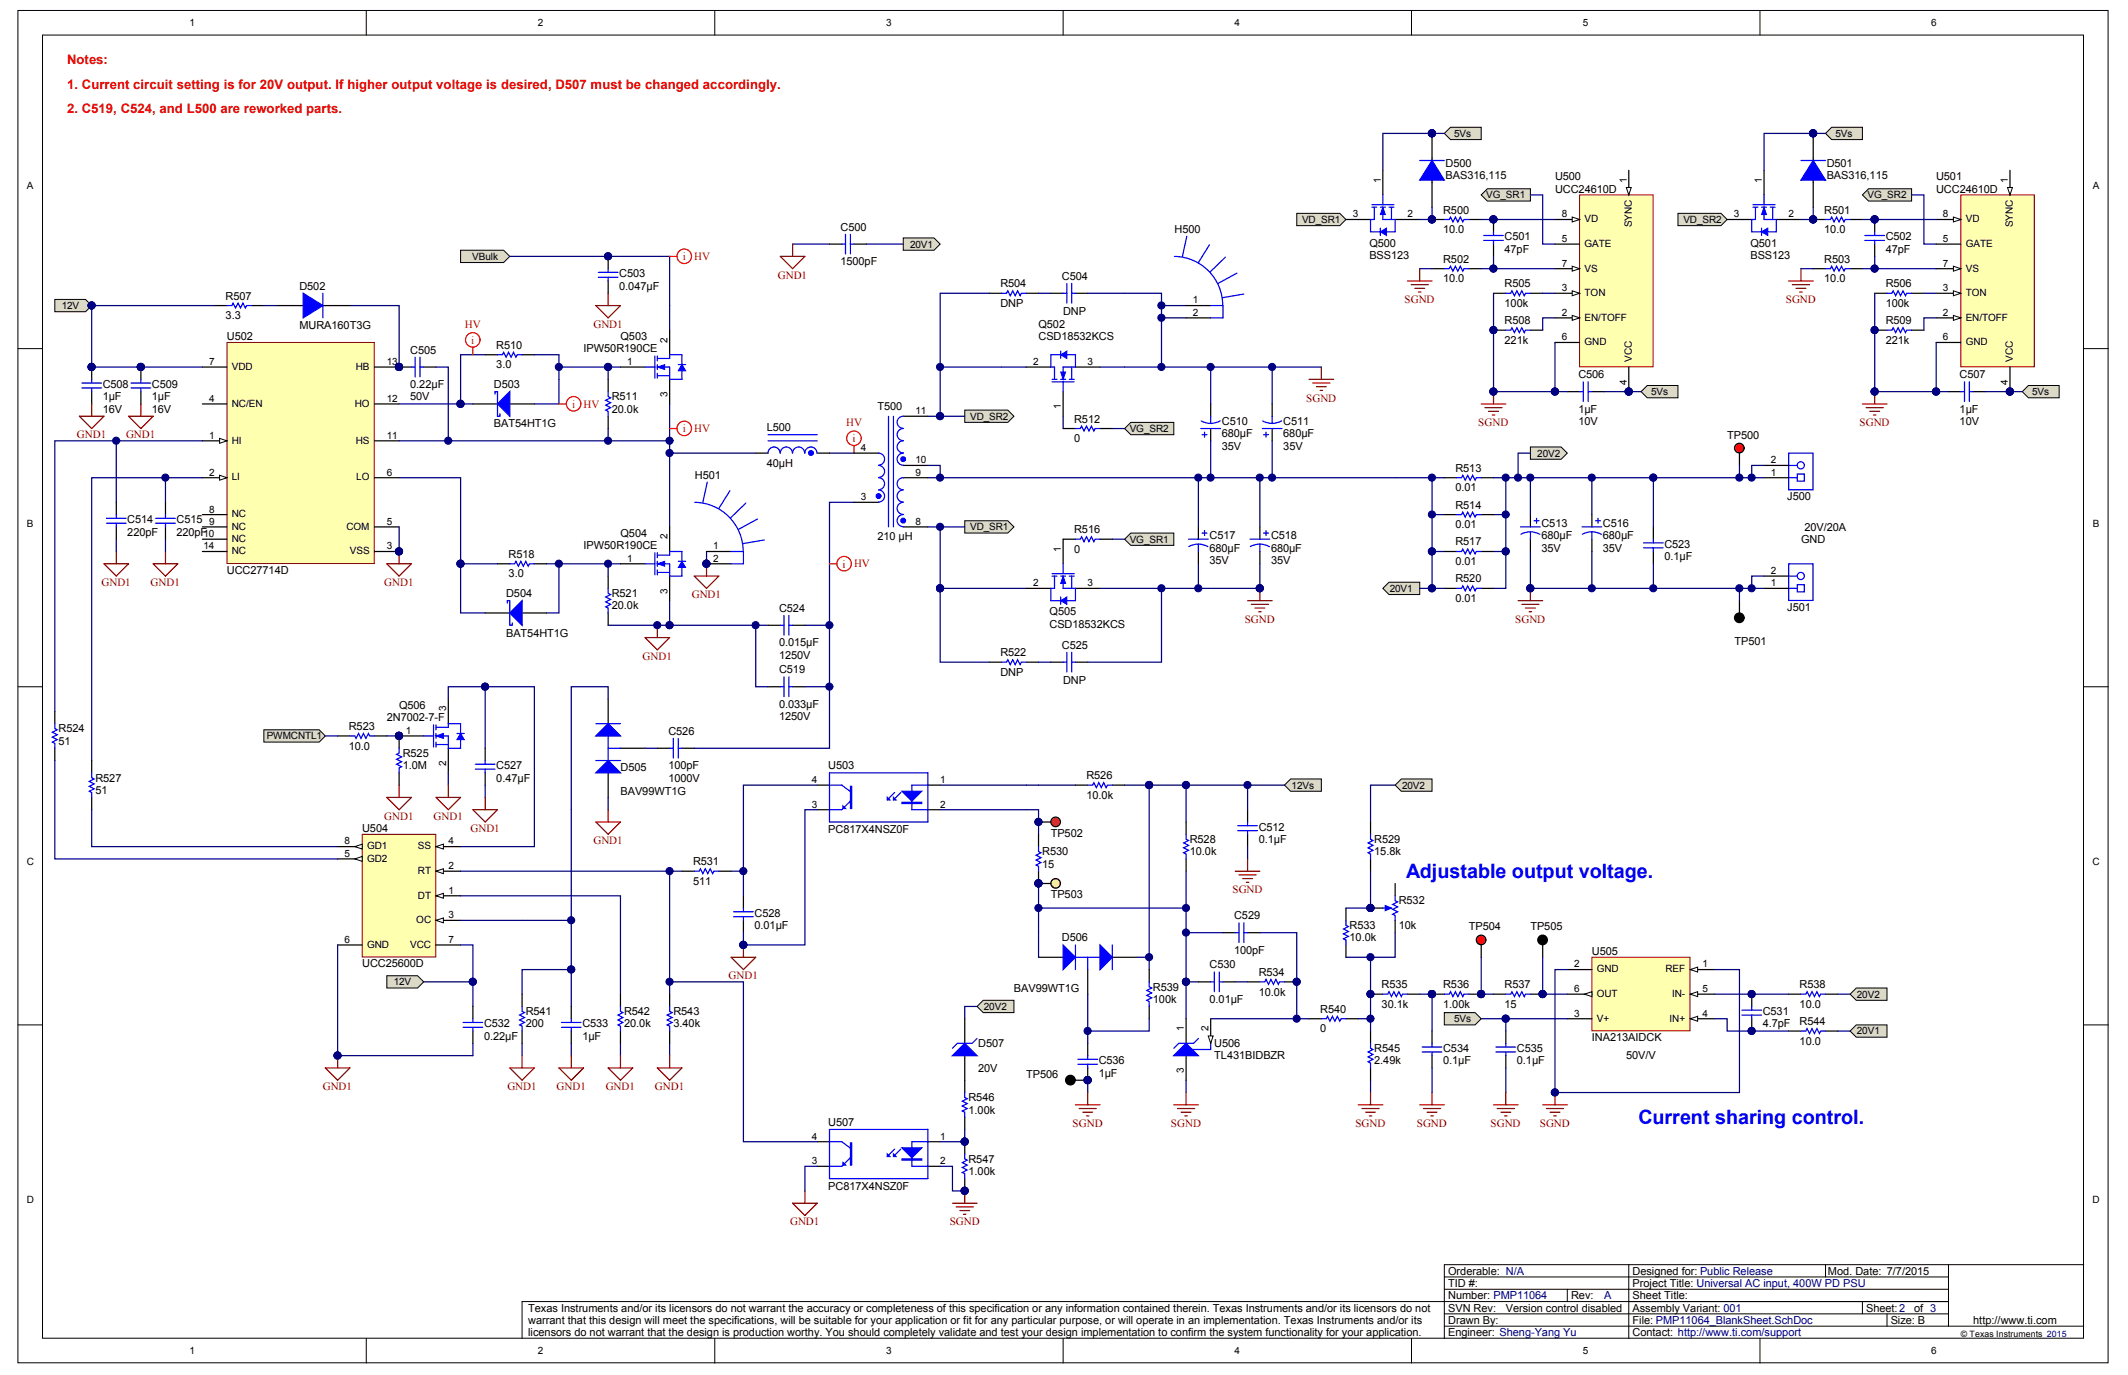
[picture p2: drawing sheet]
<svg xmlns="http://www.w3.org/2000/svg" width="432mm" height="279mm" viewBox="0 0 432 279" stroke-linecap="round" stroke-linejoin="round" font-family="sans-serif">
<defs><g id="words">
<g font-size="4" fill="#00f">
<text x="285.3" y="178.2">Adjustable output voltage.</text>
<text x="332.4" y="228.1">Current sharing control.</text>
</g>
<g font-size="2.7" fill="#f00">
<text x="13.6" y="13">Notes:</text>
<text x="13.6" y="18">1. Current circuit setting is for 20V output. If higher output voltage is desired, D507 must be changed accordingly.</text>
<text x="13.6" y="23">2. C519, C524, and L500 are reworked parts.</text>
</g>
<g font-size="2.2">
<text x="293.3" y="33.8">D500</text>
<text x="370.7" y="33.8">D501</text>
<text x="293.3" y="36.3">BAS316,115</text>
<text x="315.5" y="36.6">U500</text>
<text x="315.5" y="39.1">UCC24610D</text>
<text x="370.7" y="36.3">BAS316,115</text>
<text x="392.9" y="36.6">U501</text>
<text x="392.9" y="39.1">UCC24610D</text>
<text x="170.6" y="46.8">C500</text>
<text x="238.3" y="47.2">H500</text>
<text x="292.8" y="47.3">10.0</text>
<text x="292.8" y="43.3">R500</text>
<text x="370.2" y="47.3">10.0</text>
<text x="370.2" y="43.3">R501</text>
<text x="170.6" y="53.8">1500pF</text>
<text x="277.9" y="50.1">Q500</text>
<text x="277.9" y="52.6">BSS123</text>
<text x="292.8" y="53.3">R502</text>
<text x="305.3" y="51.3">47pF</text>
<text x="305.3" y="48.8">C501</text>
<text x="355.2" y="50.1">Q501</text>
<text x="355.2" y="52.6">BSS123</text>
<text x="370.2" y="53.3">R503</text>
<text x="382.6" y="51.3">47pF</text>
<text x="382.6" y="48.8">C502</text>
<text x="60.8" y="58.8">D502</text>
<text x="125.7" y="58.8">0.047µF</text>
<text x="125.7" y="56.3">C503</text>
<text x="203" y="58.3">R504</text>
<text x="215.5" y="56.8">C504</text>
<text x="292.8" y="57.3">10.0</text>
<text x="305.3" y="58.3">R505</text>
<text x="370.2" y="57.3">10.0</text>
<text x="382.6" y="58.3">R506</text>
<text x="45.8" y="64.8">3.3</text>
<text x="45.8" y="60.8">R507</text>
<text x="203" y="62.3">DNP</text>
<text x="215.7" y="64">DNP</text>
<text x="305.3" y="65.8">R508</text>
<text x="305.3" y="62.3">100k</text>
<text x="382.6" y="65.8">R509</text>
<text x="382.6" y="62.3">100k</text>
<text x="46" y="69">U502</text>
<text x="60.8" y="66.8">MURA160T3G</text>
<text x="83.2" y="71.8">C505</text>
<text x="100.7" y="70.8">R510</text>
<text x="118.4" y="71.5">IPW50R190CE</text>
<text x="125.9" y="69">Q503</text>
<text x="210.7" y="66.5">Q502</text>
<text x="210.7" y="69">CSD18532KCS</text>
<text x="305.3" y="69.8">221k</text>
<text x="382.6" y="69.8">221k</text>
<text x="100.7" y="74.8">3.0</text>
<text x="320.3" y="76.7">C506</text>
<text x="397.6" y="76.7">C507</text>
<text x="20.8" y="81.3">1µF</text>
<text x="20.8" y="83.8">16V</text>
<text x="20.8" y="78.8">C508</text>
<text x="30.8" y="81.3">1µF</text>
<text x="30.8" y="83.8">16V</text>
<text x="30.8" y="78.8">C509</text>
<text x="83.2" y="78.8">0.22µF</text>
<text x="83.2" y="81.3">50V</text>
<text x="100.2" y="78.8">D503</text>
<text x="124.1" y="83.8">20.0k</text>
<text x="124.1" y="81.3">R511</text>
<text x="178" y="83.3">T500</text>
<text x="320.3" y="83.8">1µF</text>
<text x="397.6" y="83.8">1µF</text>
<text x="100.2" y="86.7">BAT54HT1G</text>
<text x="155.6" y="87.5">L500</text>
<text x="218" y="89.7">0</text>
<text x="218" y="85.8">R512</text>
<text x="247.9" y="88.8">680µF</text>
<text x="247.9" y="86.3">C510</text>
<text x="260.4" y="88.8">680µF</text>
<text x="260.4" y="86.3">C511</text>
<text x="320.3" y="86.3">10V</text>
<text x="350.5" y="89">TP500</text>
<text x="397.6" y="86.3">10V</text>
<text x="155.6" y="94.7">40µH</text>
<text x="247.9" y="91.3">35V</text>
<text x="260.4" y="91.3">35V</text>
<text x="295.3" y="95.7">R513</text>
<text x="141" y="97.1">H501</text>
<text x="295.3" y="99.7">0.01</text>
<text x="362.7" y="101.5">J500</text>
<text x="25.8" y="106.2">C514</text>
<text x="35.8" y="106.2">C515</text>
<text x="295.3" y="107.2">0.01</text>
<text x="295.3" y="103.2">R514</text>
<text x="312.8" y="106.9">C513</text>
<text x="325.3" y="106.9">C516</text>
<text x="366.1" y="107.7">20V/20A</text>
<text x="25.8" y="108.7">220pF</text>
<text x="35.8" y="108.7">220pF10</text>
<text x="103.2" y="113.2">R518</text>
<text x="118.4" y="111.5">IPW50R190CE</text>
<text x="125.9" y="109">Q504</text>
<text x="178" y="109.7">210 µH</text>
<text x="218" y="112.2">0</text>
<text x="218" y="108.2">R516</text>
<text x="245.4" y="111.9">680µF</text>
<text x="245.4" y="109.4">C517</text>
<text x="257.9" y="111.9">680µF</text>
<text x="257.9" y="109.4">C518</text>
<text x="295.3" y="110.7">R517</text>
<text x="312.8" y="109.4">680µF</text>
<text x="312.8" y="111.9">35V</text>
<text x="325.3" y="109.4">680µF</text>
<text x="325.3" y="111.9">35V</text>
<text x="337.7" y="113.7">0.1µF</text>
<text x="337.7" y="111.2">C523</text>
<text x="365.5" y="110.2">GND</text>
<text x="46" y="116.5">UCC27714D</text>
<text x="103.2" y="117.2">3.0</text>
<text x="245.4" y="114.5">35V</text>
<text x="257.9" y="114.5">35V</text>
<text x="295.3" y="114.7">0.01</text>
<text x="295.3" y="118.2">R520</text>
<text x="102.7" y="121.2">D504</text>
<text x="124.1" y="123.7">20.0k</text>
<text x="124.1" y="121.2">R521</text>
<text x="158.1" y="124.2">C524</text>
<text x="213" y="124.9">Q505</text>
<text x="295.3" y="122.2">0.01</text>
<text x="362.7" y="123.9">J501</text>
<text x="102.7" y="129.2">BAT54HT1G</text>
<text x="158.1" y="131.2">0.015µF</text>
<text x="213" y="127.4">CSD18532KCS</text>
<text x="215.5" y="131.7">C525</text>
<text x="352" y="130.9">TP501</text>
<text x="158.1" y="133.7">1250V</text>
<text x="158.1" y="136.7">C519</text>
<text x="203" y="137.2">DNP</text>
<text x="203" y="133.2">R522</text>
<text x="81" y="143.9">Q506</text>
<text x="158.1" y="143.6">0.033µF</text>
<text x="215.7" y="138.9">DNP</text>
<text x="11.9" y="148.6">R524</text>
<text x="70.8" y="148.1">R523</text>
<text x="78.5" y="146.4">2N7002-7-F</text>
<text x="135.6" y="149.1">C526</text>
<text x="158.1" y="146.1">1250V</text>
<text x="11.9" y="151.1">51</text>
<text x="70.8" y="152.1">10.0</text>
<text x="81.7" y="153.6">R525</text>
<text x="19.4" y="161.1">51</text>
<text x="19.4" y="158.6">R527</text>
<text x="81.7" y="156.1">1.0M</text>
<text x="100.7" y="158.6">0.47µF</text>
<text x="100.7" y="156.1">C527</text>
<text x="125.9" y="156.4">D505</text>
<text x="125.9" y="161.4">BAV99WT1G</text>
<text x="135.6" y="156.1">100pF</text>
<text x="135.6" y="158.6">1000V</text>
<text x="168.1" y="156.1">U503</text>
<text x="220.4" y="158.1">R526</text>
<text x="220.4" y="162.1">10.0k</text>
<text x="73.5" y="168.8">U504</text>
<text x="168.1" y="169.1">PC817X4NSZ0F</text>
<text x="211.5" y="173.6">R530</text>
<text x="213.2" y="169.9">TP502</text>
<text x="241.4" y="173.6">10.0k</text>
<text x="241.4" y="171.1">R528</text>
<text x="255.4" y="171.1">0.1µF</text>
<text x="255.4" y="168.6">C512</text>
<text x="278.8" y="173.6">15.8k</text>
<text x="278.8" y="171.1">R529</text>
<text x="140.6" y="179.6">511</text>
<text x="140.6" y="175.6">R531</text>
<text x="211.5" y="176.1">15</text>
<text x="213.2" y="182.3">TP503</text>
<text x="283.8" y="183.6">R532</text>
<text x="153.1" y="188.5">0.01µF</text>
<text x="153.1" y="186.1">C528</text>
<text x="215.5" y="191">D506</text>
<text x="250.4" y="186.6">C529</text>
<text x="273.8" y="191">10.0k</text>
<text x="273.8" y="188.5">R533</text>
<text x="283.8" y="188.5">10k</text>
<text x="298.1" y="188.8">TP504</text>
<text x="310.5" y="188.8">TP505</text>
<text x="73.5" y="196.3">UCC25600D</text>
<text x="245.4" y="196.5">C530</text>
<text x="250.4" y="193.5">100pF</text>
<text x="323" y="193.8">U505</text>
<text x="205.7" y="201.3">BAV99WT1G</text>
<text x="233.9" y="203.5">100k</text>
<text x="233.9" y="201">R539</text>
<text x="245.4" y="203.5">0.01µF</text>
<text x="255.4" y="202">10.0k</text>
<text x="255.4" y="198.1">R534</text>
<text x="280.4" y="200.6">R535</text>
<text x="292.8" y="200.6">R536</text>
<text x="305.3" y="200.6">R537</text>
<text x="365.2" y="200.6">R538</text>
<text x="98.2" y="208.5">C532</text>
<text x="106.7" y="208.5">200</text>
<text x="106.7" y="206">R541</text>
<text x="118.2" y="208.5">C533</text>
<text x="126.6" y="208.5">20.0k</text>
<text x="126.6" y="206">R542</text>
<text x="136.6" y="208.5">3.40k</text>
<text x="136.6" y="206">R543</text>
<text x="267.9" y="209.5">0</text>
<text x="267.9" y="205.5">R540</text>
<text x="280.4" y="204.5">30.1k</text>
<text x="292.8" y="204.5">1.00k</text>
<text x="305.3" y="204.5">15</text>
<text x="357.7" y="208.5">4.7pF</text>
<text x="357.7" y="206">C531</text>
<text x="365.2" y="204.5">10.0</text>
<text x="365.2" y="208">R544</text>
<text x="98.2" y="211">0.22µF</text>
<text x="118.2" y="211">1µF</text>
<text x="198.5" y="212.5">D507</text>
<text x="222.9" y="216">C536</text>
<text x="246.4" y="212.5">U506</text>
<text x="246.4" y="215">TL431BIDBZR</text>
<text x="278.8" y="216">2.49k</text>
<text x="278.8" y="213.5">R545</text>
<text x="292.8" y="216">0.1µF</text>
<text x="292.8" y="213.5">C534</text>
<text x="307.8" y="216">0.1µF</text>
<text x="307.8" y="213.5">C535</text>
<text x="323" y="211.3">INA213AIDCK</text>
<text x="329.9" y="215">50V/V</text>
<text x="365.2" y="212">10.0</text>
<text x="198.5" y="217.5">20V</text>
<text x="208.2" y="218.7">TP506</text>
<text x="222.9" y="218.5">1µF</text>
<text x="196.5" y="226">1.00k</text>
<text x="196.5" y="223.5">R546</text>
<text x="168.1" y="228.5">U507</text>
<text x="196.5" y="238.5">1.00k</text>
<text x="196.5" y="236">R547</text>
<text x="168.1" y="241.4">PC817X4NSZ0F</text>
<text x="293.8" y="263.7">Number: PMP11064</text>
<text x="293.8" y="261.2">TID #:</text>
<text x="293.8" y="258.7">Orderable: N/A</text>
<text x="318.8" y="263.7">Rev:</text>
<text x="331.3" y="263.7">Sheet Title:</text>
<text x="331.3" y="261.2">Project Title: Universal AC input, 400W PD PSU</text>
<text x="331.3" y="258.7">Designed for: Public Release</text>
<text x="370.9" y="258.7">Mod. Date: 7/7/2015</text>
<text x="107.2" y="266.2">Texas Instruments and/or its licensors do not warrant the accuracy or completeness of this specification or any information contained therein. Texas Instruments and/or its licensors do not</text>
<text x="107.2" y="268.7">warrant that this design will meet the specifications, will be suitable for your application or fit for any particular purpose, or will operate in an implementation. Texas Instruments and/or its</text>
<text x="293.8" y="268.7">Drawn By:</text>
<text x="293.8" y="266.2">SVN Rev:</text>
<text x="305.6" y="266.2">Version control disabled</text>
<text x="331.3" y="268.7">File: PMP11064_BlankSheet.SchDoc</text>
<text x="331.3" y="266.2">Assembly Variant: 001</text>
<text x="378.7" y="266.2">Sheet:2</text>
<text x="383.6" y="268.7">Size: B</text>
<text x="388.4" y="266.2">of 3</text>
<text x="400.4" y="268.7">http://www.ti.com</text>
<text x="107.2" y="271.2">licensors do not warrant that the design is production worthy. You should completely validate and test your design implementation to confirm the system functionality for your application.</text>
<text x="293.8" y="271.2">Engineer: Sheng-Yang Yu</text>
<text x="331.3" y="271.2">Contact: http://www.ti.com/support</text>
</g>
<g font-size="2.2" fill="#f00">
<text x="138.5" y="52.8">i</text>
<text x="140.9" y="52.8">HV</text>
<text x="94.3" y="66.5">HV</text>
<text x="95.6" y="69.8">i</text>
<text x="116.1" y="82.8">i</text>
<text x="118.4" y="82.7">HV</text>
<text x="138.5" y="87.7">i</text>
<text x="140.9" y="87.7">HV</text>
<text x="171.7" y="86.5">HV</text>
<text x="173" y="89.7">i</text>
<text x="171" y="115.2">i</text>
<text x="173.3" y="115.1">HV</text>
</g>
<g font-size="2.2" fill="#800000">
<text x="157.8" y="56.5">GND1</text>
<text x="285" y="61.5">SGND</text>
<text x="362.4" y="61.5">SGND</text>
<text x="120.4" y="66.5">GND1</text>
<text x="265" y="81.5">SGND</text>
<text x="15.6" y="89">GND1</text>
<text x="25.6" y="89">GND1</text>
<text x="300" y="86.5">SGND</text>
<text x="377.3" y="86.5">SGND</text>
<text x="20.6" y="118.9">GND1</text>
<text x="30.6" y="118.9">GND1</text>
<text x="78" y="118.9">GND1</text>
<text x="140.4" y="121.4">GND1</text>
<text x="252.6" y="126.4">SGND</text>
<text x="307.5" y="126.4">SGND</text>
<text x="130.4" y="133.9">GND1</text>
<text x="78" y="166.3">GND1</text>
<text x="88" y="166.3">GND1</text>
<text x="95.5" y="168.8">GND1</text>
<text x="120.4" y="171.3">GND1</text>
<text x="250.1" y="181.3">SGND</text>
<text x="147.9" y="198.8">GND1</text>
<text x="65.5" y="221.2">GND1</text>
<text x="103" y="221.2">GND1</text>
<text x="112.9" y="221.2">GND1</text>
<text x="122.9" y="221.2">GND1</text>
<text x="132.9" y="221.2">GND1</text>
<text x="217.7" y="228.7">SGND</text>
<text x="237.6" y="228.7">SGND</text>
<text x="275" y="228.7">SGND</text>
<text x="287.5" y="228.7">SGND</text>
<text x="302.5" y="228.7">SGND</text>
<text x="312.4" y="228.7">SGND</text>
<text x="160.3" y="248.7">GND1</text>
<text x="192.7" y="248.7">SGND</text>
</g>
<text font-size="2.2" fill="#000080" x="325.5" y="263.7">A</text>
<g font-size="2">
<text x="38.4" y="5.3">1</text>
<text x="109.1" y="5.3">2</text>
<text x="179.8" y="5.3">3</text>
<text x="250.5" y="5.3">4</text>
<text x="321.2" y="5.3">5</text>
<text x="391.9" y="5.3">6</text>
<text x="295.1" y="27.8">5Vs</text>
<text x="372.4" y="27.8">5Vs</text>
<text x="5.5" y="38.3">A</text>
<text x="280.2" y="37" transform="rotate(-90 280.2 37)">1</text>
<text x="301.6" y="40.3">VG_SR1</text>
<text x="330.1" y="37" transform="rotate(-90 330.1 37)">1</text>
<text x="357.5" y="37" transform="rotate(-90 357.5 37)">1</text>
<text x="379" y="40.3">VG_SR2</text>
<text x="407.4" y="37" transform="rotate(-90 407.4 37)">1</text>
<text x="424.7" y="38.3">A</text>
<text x="264.2" y="45.2">VD_SR1</text>
<text x="274.5" y="44.1">3</text>
<text x="285.6" y="44.1">2</text>
<text x="316.9" y="44.1">8</text>
<text x="321.5" y="45.1">VD</text>
<text x="331.1" y="46.1" transform="rotate(-90 331.1 46.1)">SYNC</text>
<text x="341.6" y="45.2">VD_SR2</text>
<text x="351.8" y="44.1">3</text>
<text x="362.9" y="44.1">2</text>
<text x="394.3" y="44.1">8</text>
<text x="398.9" y="45.1">VD</text>
<text x="408.4" y="46.1" transform="rotate(-90 408.4 46.1)">SYNC</text>
<text x="95.8" y="52.7">VBulk</text>
<text x="184.7" y="50.2">20V1</text>
<text x="316.9" y="49.1">5</text>
<text x="321.5" y="50.1">GATE</text>
<text x="394.3" y="49.1">5</text>
<text x="398.9" y="50.1">GATE</text>
<text x="316.9" y="54.1">7</text>
<text x="316.9" y="59.1">3</text>
<text x="321.5" y="55.1">VS</text>
<text x="394.3" y="54.1">7</text>
<text x="394.3" y="59.1">3</text>
<text x="398.9" y="55.1">VS</text>
<text x="12.5" y="62.7">12V</text>
<text x="242" y="61.6">1</text>
<text x="242" y="64.1">2</text>
<text x="316.9" y="64.1">2</text>
<text x="321.5" y="60.1">TON</text>
<text x="321.5" y="65.1">EN/TOFF</text>
<text x="394.3" y="64.1">2</text>
<text x="398.9" y="60.1">TON</text>
<text x="398.9" y="65.1">EN/TOFF</text>
<text x="135.5" y="69.5" transform="rotate(-90 135.5 69.5)">2</text>
<text x="316.9" y="69.1">6</text>
<text x="321.5" y="70.1">GND</text>
<text x="394.3" y="69.1">6</text>
<text x="398.9" y="70.1">GND</text>
<text x="42.4" y="74.1">7</text>
<text x="47.1" y="75.1">VDD</text>
<text x="72.2" y="75.1">HB</text>
<text x="78.5" y="74.1">13</text>
<text x="127.3" y="74.1">1</text>
<text x="209.6" y="74.1">2</text>
<text x="220.7" y="74.1">3</text>
<text x="331.1" y="73.5" transform="rotate(-90 331.1 73.5)">VCC</text>
<text x="408.4" y="73.5" transform="rotate(-90 408.4 73.5)">VCC</text>
<text x="42.4" y="81.6">4</text>
<text x="47.1" y="82.5">NC/EN</text>
<text x="72" y="82.5">HO</text>
<text x="78.5" y="81.6">12</text>
<text x="135.5" y="80.6" transform="rotate(-90 135.5 80.6)">3</text>
<text x="215.3" y="83.1" transform="rotate(-90 215.3 83.1)">1</text>
<text x="330.1" y="78.1" transform="rotate(-90 330.1 78.1)">4</text>
<text x="335" y="80.2">5Vs</text>
<text x="407.4" y="78.1" transform="rotate(-90 407.4 78.1)">4</text>
<text x="412.4" y="80.2">5Vs</text>
<text x="42.4" y="89.1">1</text>
<text x="78.5" y="89.1">11</text>
<text x="185.8" y="84.1">11</text>
<text x="196.9" y="85.2">VD_SR2</text>
<text x="229.2" y="87.7">VG_SR2</text>
<text x="47.1" y="90">HI</text>
<text x="72.2" y="90">HS</text>
<text x="174.7" y="91.5">4</text>
<text x="185.8" y="94">10</text>
<text x="311.9" y="92.6">20V2</text>
<text x="359.3" y="94">2</text>
<text x="42.4" y="96.5">2</text>
<text x="47.1" y="97.5">LI</text>
<text x="72.3" y="97.5">LO</text>
<text x="78.5" y="96.5">6</text>
<text x="174.7" y="101.5">3</text>
<text x="185.8" y="96.5">9</text>
<text x="359.3" y="96.5">1</text>
<text x="5.5" y="106.9">B</text>
<text x="42.4" y="104">8</text>
<text x="42.4" y="106.5">9</text>
<text x="47.1" y="105">NC</text>
<text x="47.1" y="107.5">NC</text>
<text x="70.3" y="107.5">COM</text>
<text x="78.5" y="106.5">5</text>
<text x="185.8" y="106.5">8</text>
<text x="196.9" y="107.6">VD_SR1</text>
<text x="424.7" y="106.9">B</text>
<text x="41.3" y="111.5">14</text>
<text x="47.1" y="110">NC</text>
<text x="47.1" y="112.5">NC</text>
<text x="71" y="112.5">VSS</text>
<text x="78.5" y="111.5">3</text>
<text x="135.5" y="109.4" transform="rotate(-90 135.5 109.4)">2</text>
<text x="144.7" y="111.5">1</text>
<text x="215.3" y="111.9" transform="rotate(-90 215.3 111.9)">1</text>
<text x="229.2" y="110.1">VG_SR1</text>
<text x="127.3" y="114">1</text>
<text x="144.7" y="114">2</text>
<text x="209.6" y="119">2</text>
<text x="220.7" y="119">3</text>
<text x="359.3" y="119">1</text>
<text x="359.3" y="116.5">2</text>
<text x="135.5" y="120.5" transform="rotate(-90 135.5 120.5)">3</text>
<text x="282" y="120.1">20V1</text>
<text x="82.4" y="148.9">1</text>
<text x="90.5" y="144.4" transform="rotate(-90 90.5 144.4)">3</text>
<text x="54.1" y="150.1">PWMCNTL1</text>
<text x="90.5" y="155.5" transform="rotate(-90 90.5 155.5)">2</text>
<text x="164.7" y="158.9">4</text>
<text x="190.8" y="158.9">1</text>
<text x="262.1" y="160">12Vs</text>
<text x="284.5" y="160">20V2</text>
<text x="164.7" y="163.9">3</text>
<text x="190.8" y="163.9">2</text>
<text x="69.9" y="173.9">5</text>
<text x="69.9" y="171.4">8</text>
<text x="74.5" y="172.4">GD1</text>
<text x="84.8" y="172.4">SS</text>
<text x="91" y="171.4">4</text>
<text x="5.4" y="175.5">C</text>
<text x="74.5" y="174.9">GD2</text>
<text x="84.8" y="177.4">RT</text>
<text x="91" y="176.4">2</text>
<text x="424.6" y="175.5">C</text>
<text x="84.8" y="182.4">DT</text>
<text x="91" y="181.4">1</text>
<text x="69.9" y="191.3">6</text>
<text x="84.5" y="187.4">OC</text>
<text x="91" y="186.3">3</text>
<text x="91" y="191.3">7</text>
<text x="74.5" y="192.4">GND</text>
<text x="83.2" y="192.4">VCC</text>
<text x="319.4" y="196.3">2</text>
<text x="324" y="197.3">GND</text>
<text x="337.9" y="197.3">REF</text>
<text x="345.5" y="196.3">1</text>
<text x="79.9" y="200">12V</text>
<text x="319.4" y="201.3">6</text>
<text x="324" y="202.3">OUT</text>
<text x="339.3" y="202.3">IN-</text>
<text x="345.5" y="201.3">5</text>
<text x="376.8" y="202.5">20V2</text>
<text x="199.6" y="205">20V2</text>
<text x="240.2" y="209.3" transform="rotate(-90 240.2 209.3)">1</text>
<text x="245.2" y="209.3" transform="rotate(-90 245.2 209.3)">2</text>
<text x="295.1" y="207.4">5Vs</text>
<text x="319.4" y="206.3">3</text>
<text x="324" y="207.3">V+</text>
<text x="338.8" y="207.3">IN+</text>
<text x="345.5" y="206.3">4</text>
<text x="376.8" y="209.9">20V1</text>
<text x="240.2" y="217.8" transform="rotate(-90 240.2 217.8)">3</text>
<text x="164.7" y="231.3">4</text>
<text x="190.8" y="231.3">1</text>
<text x="164.7" y="236.3">3</text>
<text x="190.8" y="236.3">2</text>
<text x="5.4" y="244.1">D</text>
<text x="424.6" y="244.1">D</text>
<text x="38.4" y="274.8">1</text>
<text x="109.1" y="274.8">2</text>
<text x="179.8" y="274.8">3</text>
<text x="250.5" y="274.8">4</text>
<text x="321.2" y="274.8">5</text>
<text x="391.9" y="274.8">6</text>
</g>
<text font-size="1.8" x="397.8" y="271.3">© Texas Instruments 2015</text>
</g></defs>
<g fill="#fff" stroke="#000" stroke-width=".2">
<path d="M3.6 2.1h424.2v274.5h-424.2z"/>
<path d="M8.6 7.1h414.2v264.5h-414.2z"/>
</g>
<g fill="none" stroke="#000" stroke-width=".2">
<path d="M74.3 2.1v5M145 2.1v5M215.7 2.1v5M286.4 2.1v5M357.1 2.1v5M3.6 70.7h5M422.8 70.7h5M3.6 139.4h5M422.8 139.4h5M3.6 208h5M422.8 208h5M293.1 259.2h102.3"/>
<path d="M330.5 256.7h-37.4v14.9M370.4 256.7v2.5M395.4 256.7v12.4M422.8 256.7h-92.3v14.9M74.3 271.6v5M145 271.6v5M215.7 271.6v5M286.4 271.6v5M293.1 269.1h129.7M293.1 266.6h102.3M293.1 261.6h102.3M318 261.6v2.5"/>
<path d="M357.1 271.6v5M377.9 264.1v2.5M382.9 266.6v2.5M395.4 264.1h-289.5v7.5"/>
</g>
<path d="M98.5 72h-5v10M113.4 74.5h10v2.5M113.4 72v5M135.9 82v24.9M135.9 121.9v5h-12.5M105.9 201.8v-5h10v7.5" fill="none" stroke="#000080" stroke-width=".25"/>
<g fill="#000080" stroke="#000080" stroke-width=".2">
<circle cx="115.9" cy="196.7" r=".72"/>
<circle cx="93.4" cy="82" r=".72"/>
<circle cx="123.4" cy="74.5" r=".72"/>
<circle cx="113.4" cy="74.5" r=".72"/>
<circle cx="135.9" cy="126.9" r=".72"/>
</g>
<path d="M93.5 50.8h8.7l1.2 1.2-1.2 1.3h-8.7z" fill-rule="evenodd" fill="#dcd9c7" stroke="#000" stroke-width=".2"/>
<path d="M175.8 49.5h7.5M113.4 77v5h-5M123.4 74.5h2.5M93.5 82h2.5M93.5 114.4v10h5M110.9 114.4h15M113.4 114.4v10h-2.5M135.9 126.9h19.9" fill="none" stroke="#000080" stroke-width=".25"/>
<g fill="#000080" stroke="#000080" stroke-width=".2">
<circle cx="93.4" cy="82" r=".72"/>
<circle cx="93.4" cy="114.4" r=".72"/>
<circle cx="113.4" cy="114.4" r=".72"/>
<circle cx="123.4" cy="74.5" r=".72"/>
<circle cx="135.9" cy="126.9" r=".72"/>
</g>
<path d="M73.5 169.3h14.9v24.9h-14.9z" fill="#ffffb0" stroke="#800000" stroke-width=".2"/>
<path d="M88.5 181.8h5" fill="none" stroke="#000" stroke-width=".25"/>
<path d="M88.5 181.8l1.5-.5v1z" fill="#fff" stroke="#000" stroke-width=".2"/>
<path d="M88.5 176.8h5" fill="none" stroke="#000" stroke-width=".25"/>
<path d="M88.5 176.8l1.5-.5v1z" fill="#fff" stroke="#000" stroke-width=".2"/>
<path d="M88.5 186.8h5" fill="none" stroke="#000" stroke-width=".25"/>
<path d="M88.5 186.8l1.5-.5v1z" fill="#fff" stroke="#000" stroke-width=".2"/>
<path d="M88.5 171.8h5" fill="none" stroke="#000" stroke-width=".25"/>
<path d="M88.5 171.8l1.5-.5v1z" fill="#fff" stroke="#000" stroke-width=".2"/>
<path d="M68.5 174.3h5" fill="none" stroke="#000" stroke-width=".25"/>
<path d="M72 174.3l1.5-.5v1z" fill="#fff" stroke="#000" stroke-width=".2"/>
<path d="M68.5 171.8h5M68.5 191.8h5M88.5 191.8h5" fill="none" stroke="#000" stroke-width=".25"/>
<path d="M72 171.8l1.5-.5v1z" fill="#fff" stroke="#000" stroke-width=".2"/>
<g fill="none" stroke="#000080" stroke-width=".25">
<path d="M103.4 52h32.5v15M160.8 49.5h7.5M108.4 72h5M135.9 92h17.4M93.5 114.4h7.4M123.4 114.4v2.5M168.3 109.4v42.5h-27.4M91 139.4h7.5v12.5M98.5 139.4h9.9v32.4h-14.9M98.5 159.3v2.5M123.4 141.9v-2.5h-7.5v57.4M130.9 151.9h2.5"/>
<path d="M93.5 176.8h44.9M123.4 161.8v2.5M135.9 176.8v25M68.5 191.8v22.4h27.5v-2.5M93.5 191.8h2.5v7.5h-10M93.5 181.8h32.4v20M93.5 186.8h22.4M96 199.3v5M150.8 189.3v2.5M105.9 211.7v2.5M115.9 211.7v2.5M125.9 211.7v2.5"/>
<path d="M135.9 211.7v2.5"/>
</g>
<g fill="#000080" stroke="#000080" stroke-width=".2">
<circle cx="68.5" cy="214.2" r=".72"/>
<circle cx="95.9" cy="199.2" r=".72"/>
<circle cx="135.9" cy="176.8" r=".72"/>
<circle cx="115.9" cy="196.7" r=".72"/>
<circle cx="98.4" cy="139.3" r=".72"/>
<circle cx="115.9" cy="186.8" r=".72"/>
<circle cx="93.4" cy="114.4" r=".72"/>
<circle cx="150.8" cy="191.8" r=".72"/>
<circle cx="135.9" cy="91.9" r=".72"/>
<circle cx="123.4" cy="114.4" r=".72"/>
</g>
<g fill="none" stroke="#000" stroke-width=".25">
<path d="M98.5 72h2.4M105.9 72h2.5M123.4 77v2.5M96 82h4.9M103.4 82h5M123.4 84.5v2.5M100.9 114.4h2.5M108.4 114.4h2.5M123.4 116.9v2.5M98.5 124.4h4.9M105.9 124.4h5M123.4 124.4v2.5"/>
<path d="M98.5 151.9v2.4M98.5 156.8v2.5M123.4 141.9v5M123.4 156.8v5M125.9 151.9h5M133.4 151.9h2.5M138.4 151.9h2.5M150.8 181.8v2.5M150.8 186.8v2.5M96 204.3v2.5M96 209.2v2.5M115.9 204.3v2.5"/>
<path d="M115.9 209.2v2.5M135.9 201.8v2.5M135.9 209.2v2.5"/>
</g>
<g fill="none" stroke="#00f" stroke-width=".25">
<path d="M100.4 80v-.5h.5v5h.5v-.5M100.9 72h1l.3-.5 .5 1 .5-1 .5 1 .5-1 .5 1 .2-.5h1M123.4 79.5v1l.5 .2-1 .5 1 .5-1 .5 1 .5-1 .5 .5 .3v1M103.4 114.4h1l.3-.5 .5 1 .5-1 .5 1 .5-1 .5 1 .2-.5h1M123.4 119.4v1l.5 .3-1 .5 1 .5-1 .5 1 .5-1 .5 .5 .2v1M102.9 122.4v-.5h.5v5h.5v-.5M96.5 155.1h3.9M96.5 156.1h3.9M98.5 154.3v.8M98.5 156.1v.7M120.9 154.3h5M120.9 146.9h5"/>
<path d="M123.4 149.4v4.9M123.4 151.9h2.5M135.9 151.9h.7M136.6 149.9v3.9M137.6 151.9h.8M137.6 149.9v3.9M148.9 185h3.9M148.9 186h3.9M150.8 184.3v.7M150.8 186v.8M94 207.5h4M94 208.5h4"/>
<path d="M96 206.8v.7M96 208.5v.7M113.9 207.5h4M113.9 208.5h4M115.9 206.8v.7M115.9 208.5v.7M135.9 204.3v1l.5 .2-1 .5 1 .5-1 .5 1 .5-1 .5 .5 .2v1"/>
</g>
<g fill="#00f" stroke="#00f" stroke-width=".25">
<path d="M103.4 79.5v5l-2.5-2.5z"/>
<path d="M105.9 121.9v5l-2.5-2.5z"/>
<path d="M123.4 154.3l2.5 2.5h-5z"/>
<path d="M123.4 146.9l2.5 2.5h-5z"/>
</g>
<circle cx="352.9" cy="90.9" r=".97" fill="#ee0e22" stroke="#000" stroke-width=".25"/>
<path d="M353 92v2.5M353 121.9v2.5M81 156.8v2.5M86 149.4h-5v2.5M91 141.9v5M91 151.9v4.9" fill="none" stroke="#000" stroke-width=".25"/>
<circle cx="352.9" cy="125.4" r=".97" fill="#000" stroke="#000" stroke-width=".25"/>
<circle cx="81" cy="149.3" r=".72" fill="#000080" stroke="#000080" stroke-width=".2"/>
<path d="M81 151.9v.9l-.5 .3 1 .5-1 .5 1 .5-1 .5 1 .5-.5 .2v1M86 149.4h2M88 147.1v4.5M88.5 147.6h2.5v-.7h2.5v2M88.5 149.4h2.5v2.5h2.5v-1.8M88.5 151.1h2.5M88.5 147.1v1M88.5 148.9v1M88.5 150.6v1M92.7 148.9h1.5" fill="none" stroke="#00f" stroke-width=".25"/>
<g fill="#00f" stroke="#00f" stroke-width=".2">
<path d="M88.5 149.4l1.5-.5v1z"/>
<path d="M93.5 148.9l.7 1.2h-1.5z"/>
</g>
<path d="M78.5 149.4h2.5M91 156.8v2.5" fill="none" stroke="#000080" stroke-width=".25"/>
<path d="M53.5 148.1h11.3l1.2 1.3-1.2 1.2h-11.3z" fill-rule="evenodd" fill="#dcd9c7" stroke="#000" stroke-width=".2"/>
<g fill="none" stroke="#000" stroke-width=".25">
<path d="M68.5 149.4h2.5M76 149.4h2.5M165.8 159.3h2.5M188.3 159.3h2.5M165.8 164.3h2.5M188.3 164.3h2.5M210.7 169.3v2.5M210.7 176.8v2.5M240.7 166.8v2.5M240.7 174.3v2.5M210.7 194.3h5M220.7 196.8v5"/>
<path d="M225.7 194.3h5M233.2 196.8v2.5M248.2 189.3h2.5M253.2 189.3h2.4M220.7 211.7v2.5M220.7 216.7v2.5M233.2 204.3v2.5M265.6 206.8h2.5M273.1 206.8h2.5M278.1 209.2v2.5M278.1 216.7v2.5M165.8 231.7h2.5"/>
<path d="M165.8 236.7h2.5M188.3 231.7h2.5M188.3 236.7h2.5"/>
</g>
<g fill="none" stroke="#00f" stroke-width=".25">
<path d="M71 149.4h1l.3 .5 .5-1 .5 1 .4-1 .5 1 .5-1 .3 .5h1M168.3 156.8h20v10h-20zM168.3 159.3h2.5l2 1.5M188.3 159.3h-3.3v5h3.3M172.6 162.6l-1.8 1.7h-2.5M181.5 160.8l-1.5 1.5M182.8 160.8l-1.5 1.5M210.7 171.8v1l.5 .3-1 .5 1 .5-1 .5 1 .5-1 .5 .5 .2v1M240.7 169.3v1l.5 .3-1 .5 1 .5-1 .5 1 .5-1 .5 .5 .2v1M218.2 194.3h5M218.2 191.8v5M220.7 194.3v2.5"/>
<path d="M225.7 191.8v5M233.2 199.3v1l.5 .2-1 .5 1 .5-1 .5 1 .5-1 .5 .5 .3v1M250.7 189.3h.7M251.4 187.3v4M252.4 187.3v4M252.4 189.3h.8M218.7 216h4M218.7 215h4M220.7 214.2v.8M220.7 216v.7M268.1 206.8h1l.3-.5 .5 .9 .5-.9 .5 .9 .5-.9 .5 .9 .2-.4h1M278.1 211.7v1l.5 .3-1 .5 1 .5-1 .5 1 .5-1 .5 .5 .2v1"/>
<path d="M168.3 231.7h2.5l2 1.5M168.3 229.2h20v10h-20zM172.6 234.9l-1.8 1.8h-2.5M181.5 233.2l-1.5 1.5M182.8 233.2l-1.5 1.5M188.3 231.7h-3.3v5h3.3"/>
</g>
<g fill="none" stroke="#000080" stroke-width=".25">
<path d="M143.4 111.9v2.5M66 149.4h2.5M208.2 159.3h2.5M228.2 159.3h5M233.2 159.3h7.5v7.5M233.2 159.3v37.5M208.2 164.3h2.5v5M210.7 179.3v15M240.7 176.8v30M210.7 184.3h30M230.7 194.3h2.5M240.7 199.3h2.5"/>
<path d="M240.7 189.3h7.5M220.7 201.8v9.9M220.7 219.2v2.5M233.2 206.8v2.4h-12.5M278.1 219.2v2.5"/>
</g>
<g fill="#000080" stroke="#000080" stroke-width=".2">
<circle cx="143.3" cy="114.4" r=".72"/>
<circle cx="210.7" cy="179.3" r=".72"/>
<circle cx="233.2" cy="159.3" r=".72"/>
<circle cx="240.7" cy="199.2" r=".72"/>
<circle cx="240.7" cy="159.3" r=".72"/>
<circle cx="210.7" cy="184.3" r=".72"/>
<circle cx="240.7" cy="184.3" r=".72"/>
<circle cx="240.7" cy="189.3" r=".72"/>
<circle cx="220.7" cy="219.2" r=".72"/>
<circle cx="233.2" cy="194.2" r=".72"/>
<circle cx="220.7" cy="209.2" r=".72"/>
</g>
<g fill="#00f" stroke="#00f" stroke-width=".25">
<path d="M183 233h4l-2 1.9z"/>
<path d="M180 234.2l.5 .5h-.5z"/>
<path d="M181.3 234.2l.5 .5h-.5z"/>
<path d="M171.1 235.9l.5 .5h-.5z"/>
<path d="M215.7 191.8l2.5 2.5-2.5 2.5z"/>
<path d="M223.2 191.8l2.5 2.5-2.5 2.5z"/>
<path d="M183 160.6h4l-2 2z"/>
<path d="M180 161.8l.5 .5h-.5z"/>
<path d="M181.3 161.8l.5 .5h-.5z"/>
<path d="M171.1 163.6l.5 .5h-.5z"/>
<path d="M183 235.2h4v.2h-4z" fill-rule="evenodd"/>
<path d="M172.6 232h.2v4.4h-.2z" fill-rule="evenodd"/>
<path d="M183 162.8h4v.3h-4z" fill-rule="evenodd"/>
<path d="M172.6 159.6h.2v4.5h-.2z" fill-rule="evenodd"/>
</g>
<path d="M261.9 158.1h6.2v2.5h-6.2l-1.3-1.3z" fill-rule="evenodd" fill="#dcd9c7" stroke="#000" stroke-width=".2"/>
<path d="M210.7 159.3h7.5M240.7 159.3h19.9M250.7 199.3h2.5M240.7 219.2v2.5" fill="none" stroke="#000080" stroke-width=".25"/>
<g fill="#000080" stroke="#000080" stroke-width=".2">
<circle cx="240.7" cy="159.3" r=".72"/>
<circle cx="263.1" cy="199.2" r=".72"/>
<circle cx="220.7" cy="219.2" r=".72"/>
</g>
<path d="M253.2 199.3h2.4M260.6 199.3h2.5M218.2 219.2h2.5" fill="none" stroke="#000" stroke-width=".25"/>
<path d="M255.6 199.3h1l.3-.5 .5 1 .5-1 .5 1 .5-1 .5 1 .2-.5h1" fill="none" stroke="#00f" stroke-width=".25"/>
<circle cx="217.2" cy="219.2" r=".97" fill="#000" stroke="#000" stroke-width=".25"/>
<circle cx="214.2" cy="166.8" r=".97" fill="#fd8300" stroke="#000" stroke-width=".25"/>
<path d="M210.7 166.8h2.5" fill="none" stroke="#000" stroke-width=".25"/>
<circle cx="210.7" cy="166.8" r=".72" fill="#000080" stroke="#000080" stroke-width=".2"/>
<circle cx="214.2" cy="179.3" r=".97" fill="#fdf101" stroke="#000" stroke-width=".25"/>
<path d="M210.7 179.3h2.5" fill="none" stroke="#000" stroke-width=".25"/>
<g fill="#000080" stroke="#000080" stroke-width=".2">
<circle cx="210.7" cy="179.3" r=".72"/>
<circle cx="263.1" cy="206.7" r=".72"/>
<circle cx="150.8" cy="176.8" r=".72"/>
<circle cx="150.8" cy="191.8" r=".72"/>
</g>
<g fill="none" stroke="#800000" stroke-width=".25">
<path d="M218.2 224.2h5M219 225h3.5M219.7 225.7h2M220.5 226.5h.5M220.7 221.7v2.5M238.2 224.2h5M238.9 225h3.5M239.7 225.7h2M240.4 226.5h.5M240.7 221.7v2.5M275.6 224.2h5M276.4 225h3.4"/>
<path d="M277.1 225.7h2M277.9 226.5h.5M278.1 221.7v2.5"/>
</g>
<path d="M165.8 159.3h-15v22.5M190.8 159.3h17.4M148.4 176.8h2.4M165.8 164.3h-2.5v27.5h-12.5M190.8 164.3h17.4M255.6 189.3h7.5v17.5M245.7 206.8h19.9M165.8 236.7h-2.5v5" fill="none" stroke="#000080" stroke-width=".25"/>
<path d="M199.5 203h6.2v2.5h-6.2l-1.2-1.2z" fill-rule="evenodd" fill="#dcd9c7" stroke="#000" stroke-width=".2"/>
<path d="M168.3 49.5h2.5M173.3 49.5h2.5M195.8 219.2v2.5M195.8 226.7v2.5M195.8 231.7v2.5M195.8 239.2v2.5" fill="none" stroke="#000" stroke-width=".25"/>
<path d="M170.8 49.5h.8M171.6 47.5v4M172.6 47.5v4M172.6 49.5h.7M195.8 221.7v1l.5 .3-1 .5 1 .5-1 .5 1 .5-1 .5 .5 .2v1M195.8 234.2v1l.5 .2-1 .5 1 .5-1 .5 1 .5-1 .5 .5 .3v1" fill="none" stroke="#00f" stroke-width=".25"/>
<g fill="#000080" stroke="#000080" stroke-width=".2">
<circle cx="195.7" cy="231.7" r=".72"/>
<circle cx="195.7" cy="241.7" r=".72"/>
<circle cx="135.9" cy="199.2" r=".72"/>
</g>
<path d="M173.3 101.9h-5v7.5M135.9 199.3h14.9v32.4h15M190.8 236.7h2.5v5h2.5M195.8 229.2v2.5h-5" fill="none" stroke="#000080" stroke-width=".25"/>
<path d="M193.3 244.2h5M194 244.9h3.5M194.8 245.7h2M195.5 246.4h.5M195.8 241.7v2.5" fill="none" stroke="#800000" stroke-width=".25"/>
<g fill="none" stroke="#f00" stroke-width=".25">
<path d="M135.9 52h1.5M113.4 82h1.5M135.9 87h1.5M173.3 90.5v1.5M168.3 114.4h1.5"/>
<circle cx="138.8" cy="52" r="1.47"/>
<circle cx="116.4" cy="82" r="1.47"/>
<circle cx="138.8" cy="86.9" r="1.47"/>
<circle cx="173.3" cy="88.9" r="1.47"/>
<circle cx="171.3" cy="114.4" r="1.47"/>
</g>
<path d="M362.9 92h5v7.4h-5z" fill="#fff" stroke="#00f" stroke-width=".25"/>
<path d="M362.9 94.5h1.8" fill="none" stroke="#00f" stroke-width=".25"/>
<circle cx="365.4" cy="94.4" r=".72" fill="#fff" stroke="#00f" stroke-width=".25"/>
<path d="M362.9 97h1.8" fill="none" stroke="#00f" stroke-width=".25"/>
<path d="M357.9 97h5M357.9 94.5h5" fill="none" stroke="#000" stroke-width=".25"/>
<path d="M364.7 96.2h1.4v1.4h-1.4z" fill="#fff" stroke="#00f" stroke-width=".25"/>
<path d="M91 139.4v2.5" fill="none" stroke="#000080" stroke-width=".25"/>
<path d="M130.9 129.4h5l-2.5 2.5zM133.4 126.9v2.5M81 159.3v2.5M91 159.3v2.5M78.5 161.8h5l-2.5 2.5zM88.5 161.8h5l-2.5 2.5zM96 164.3h4.9l-2.4 2.5zM98.5 161.8v2.5" fill="none" stroke="#800000" stroke-width=".25"/>
<circle cx="133.4" cy="126.9" r=".72" fill="#000080" stroke="#000080" stroke-width=".2"/>
<path d="M78.5 198h6.2l1.3 1.3-1.3 1.2h-6.2z" fill-rule="evenodd" fill="#dcd9c7" stroke="#000" stroke-width=".2"/>
<g fill="none" stroke="#800000" stroke-width=".25">
<path d="M123.4 59.5v2.5M158.3 52h5l-2.5 2.5zM160.8 49.5v2.5M120.9 62h5l-2.5 2.5zM140.9 116.9h5l-2.5 2.5zM143.4 114.4v2.5M120.9 166.8h5l-2.5 2.5zM123.4 164.3v2.5M148.4 194.3h4.9l-2.5 2.5zM150.8 191.8v2.5M66 216.7h5l-2.5 2.5zM68.5 214.2v2.5"/>
<path d="M103.4 216.7h5l-2.5 2.5zM105.9 214.2v2.5M113.4 216.7h5l-2.5 2.5zM115.9 214.2v2.5M123.4 216.7h5l-2.5 2.5zM125.9 214.2v2.5M133.4 216.7h5l-2.5 2.5zM135.9 214.2v2.5M160.8 244.2h5l-2.5 2.5zM163.3 241.7v2.5"/>
</g>
<g fill="#000080" stroke="#000080" stroke-width=".2">
<circle cx="143.3" cy="114.4" r=".72"/>
<circle cx="150.8" cy="191.8" r=".72"/>
<circle cx="68.5" cy="214.2" r=".72"/>
</g>
<path d="M46.1 69.5h29.8v44.9h-29.8z" fill="#ffffb0" stroke="#800000" stroke-width=".2"/>
<path d="M41.1 89.5h5" fill="none" stroke="#000" stroke-width=".25"/>
<path d="M44.6 89l1.5 .5-1.5 .5z" fill="#fff" stroke="#000" stroke-width=".2"/>
<path d="M41.1 97h5" fill="none" stroke="#000" stroke-width=".25"/>
<path d="M44.6 96.5l1.5 .5-1.5 .5z" fill="#fff" stroke="#000" stroke-width=".2"/>
<g fill="none" stroke="#000" stroke-width=".25">
<path d="M18.6 74.5v2.5M18.6 79.5v2.5M28.6 74.5v2.5M28.6 79.5v2.5M41.1 74.5h5M76 74.5h7.5M86 74.5h2.5M41.1 82h5M76 82h5M76 97h5M76 89.5h5M23.6 101.9v2.5"/>
<path d="M23.6 106.9v2.5M33.6 101.9v2.5M33.6 106.9v2.5M41.1 111.9h5M41.1 106.9h5M41.1 104.4h5M41.1 109.4h5M76 111.9h5M76 106.9h5M143.4 111.9h5M143.4 114.4h5M11.1 144.4v2.5"/>
<path d="M11.1 151.9v2.4M18.6 154.3v2.5M18.6 161.8v2.5"/>
</g>
<g fill="#000080" stroke="#000080" stroke-width=".2">
<circle cx="81" cy="111.9" r=".72"/>
<circle cx="81" cy="74.5" r=".72"/>
<circle cx="135.9" cy="89.4" r=".72"/>
<circle cx="123.4" cy="89.4" r=".72"/>
<circle cx="93.4" cy="82" r=".72"/>
<circle cx="93.4" cy="114.4" r=".72"/>
<circle cx="28.6" cy="74.5" r=".72"/>
<circle cx="23.6" cy="89.4" r=".72"/>
<circle cx="33.6" cy="96.9" r=".72"/>
<circle cx="143.3" cy="114.4" r=".72"/>
<circle cx="90.9" cy="89.4" r=".72"/>
<circle cx="18.6" cy="74.5" r=".72"/>
</g>
<g fill="none" stroke="#f00" stroke-width=".25">
<path d="M96 70.5v1.5"/>
<circle cx="95.9" cy="69" r="1.47"/>
</g>
<g fill="none" stroke="#000080" stroke-width=".25">
<path d="M18.6 74.5h22.5M88.5 74.5h2.5v15M23.6 89.5v12.4M33.6 97v4.9M41.1 97h-22.5v57.3M41.1 89.5h-30v54.9M81 97h12.5v17.4M81 89.5h54.9M81 82h12.5M123.4 87v2.5M23.6 109.4v2.5M33.6 109.4v2.5"/>
<path d="M81 106.9v5"/>
</g>
<path d="M16.1 84.5h5l-2.5 2.5zM18.6 82v2.5M26.1 84.5h5l-2.5 2.5zM28.6 82v2.5M21.1 114.4h5l-2.5 2.5zM23.6 111.9v2.5M31.1 114.4h5l-2.5 2.5zM33.6 111.9v2.5M78.5 114.4h5l-2.5 2.5zM81 111.9v2.5" fill="none" stroke="#800000" stroke-width=".25"/>
<g fill="none" stroke="#00f" stroke-width=".25">
<path d="M16.6 77.7h4M16.6 78.7h4M18.6 77v.7M18.6 78.7v.8M26.6 77.7h4M26.6 78.7h4M28.6 77v.7M28.6 78.7v.8M83.5 74.5h.7M84.2 72.5v4M85.2 74.5h.8M85.2 72.5v4"/>
<path d="M143.5 97.8l-.9 4.1M148.1 99.6l-2.2 3.6M21.6 105.2h4M21.6 106.2h4M23.6 104.4v.8M23.6 106.2v.7M31.6 105.2h4M31.6 106.2h4M33.6 104.4v.8M33.6 106.2v.7M141 101.9a10 10 0 0 1 9.8 10M148.4 111.9h2.4v2.5h-2.4"/>
<path d="M151.3 102.1l-3 3M153.7 105.3l-3.8 2.1M155.1 109.6l-4.4 .7M11.1 146.9v1l.5 .2-1 .5 1 .5-1 .5 1 .5-1 .5 .5 .3v1M18.6 156.8v1l.5 .3-1 .5 1 .5-1 .5 1 .5-1 .5 .5 .2v1"/>
</g>
<path d="M11.1 60.8h6.3l1.2 1.2-1.2 1.3h-6.3z" fill-rule="evenodd" fill="#dcd9c7" stroke="#000" stroke-width=".2"/>
<g fill="#000080" stroke="#000080" stroke-width=".2">
<circle cx="18.6" cy="62" r=".72"/>
<circle cx="18.6" cy="74.5" r=".72"/>
<circle cx="81" cy="74.5" r=".72"/>
<circle cx="190.7" cy="84.4" r=".72"/>
<circle cx="235.7" cy="74.5" r=".72"/>
</g>
<path d="M200.8 59.5h-10v25h-2.5M210.7 59.5h2.5M220.7 59.5h15v15M43.6 62h-25v12.5M53.5 62h2.5M71 62h10v12.5M203.2 74.5h5M223.2 74.5h5M188.3 97h94.8M215.7 84.5v2.5" fill="none" stroke="#000080" stroke-width=".25"/>
<path d="M200.8 59.5h2.4M208.2 59.5h2.5M213.2 59.5h2.5M218.2 59.5h2.5M43.6 62h2.5M51 62h2.5M56 62h15M310.5 104.4v2.5M310.5 109.4v2.5M335.5 106.9v2.5M335.5 111.9v2.5" fill="none" stroke="#000" stroke-width=".25"/>
<g fill="none" stroke="#00f" stroke-width=".25">
<path d="M65.5 59.5v5M203.2 59.5h1l.3-.5 .5 1 .5-1 .5 1 .5-1 .5 1 .2-.5h1M215.7 59.5h.8M216.5 57.5v4M217.5 57.5v4M217.5 59.5h.7M46.1 62h1l.2-.5 .5 1 .5-1 .5 1 .5-1 .5 1 .2-.5h1M308.5 106.9h4M310.5 107.9l.8 .1 1.2 .4M310.5 107.9l-.8 .1-1.1 .4M310.5 107.9v1.5M311.3 105.7h1"/>
<path d="M311.8 105.2v1M333.5 110.2h4M333.5 111.2h4M335.5 109.4v.8M335.5 111.2v.7"/>
</g>
<path d="M61.5 59.5l4 2.5-4 2.5z" fill="#00f" stroke="#00f" stroke-width=".25"/>
<g fill="#dcd9c7" stroke="#000" stroke-width=".2">
<path d="M195.8 83.2h8.7l1.2 1.3-1.2 1.2h-8.7z" fill-rule="evenodd"/>
<path d="M229.4 85.7h8.8v2.5h-8.8l-1.2-1.2z" fill-rule="evenodd"/>
</g>
<path d="M190.8 74.5h12.4M228.2 74.5h39.9M163.3 126.9h5M210.7 134.4h2.5" fill="none" stroke="#000080" stroke-width=".25"/>
<g fill="#000080" stroke="#000080" stroke-width=".2">
<circle cx="190.7" cy="74.5" r=".72"/>
<circle cx="168.3" cy="126.9" r=".72"/>
</g>
<path d="M265.6 77h5M266.4 77.7h3.5M267.1 78.5h2M267.9 79.2h.5M268.1 74.5v2.5" fill="none" stroke="#800000" stroke-width=".25"/>
<path d="M200.8 134.4h2.4M208.2 134.4h2.5M213.2 134.4h2.5M218.2 134.4h2.5" fill="none" stroke="#000" stroke-width=".25"/>
<path d="M203.2 134.4h1l.3-.5 .5 1 .5-1 .5 1 .5-1 .5 1 .2-.5h1M215.7 134.4h.8M216.5 132.4v4M217.5 132.4v4M217.5 134.4h.7" fill="none" stroke="#00f" stroke-width=".25"/>
<g fill="#dcd9c7" stroke="#000" stroke-width=".2">
<path d="M229.4 108.2h8.8v2.5h-8.8l-1.2-1.3z" fill-rule="evenodd"/>
<path d="M195.8 105.7h8.7l1.2 1.2-1.2 1.3h-8.7z" fill-rule="evenodd"/>
</g>
<path d="M190.8 119.4h17.4M235.7 119.4v15h-15M243.2 114.4v5" fill="none" stroke="#000080" stroke-width=".25"/>
<g fill="#000080" stroke="#000080" stroke-width=".2">
<circle cx="190.7" cy="119.4" r=".72"/>
<circle cx="235.7" cy="119.4" r=".72"/>
<circle cx="243.1" cy="119.4" r=".72"/>
</g>
<path d="M362.9 114.4h5v7.5h-5z" fill="#fff" stroke="#00f" stroke-width=".25"/>
<path d="M362.9 116.9h1.8" fill="none" stroke="#00f" stroke-width=".25"/>
<circle cx="365.4" cy="116.9" r=".72" fill="#fff" stroke="#00f" stroke-width=".25"/>
<path d="M362.9 119.4h1.8" fill="none" stroke="#00f" stroke-width=".25"/>
<path d="M357.9 119.4h5M357.9 116.9h5" fill="none" stroke="#000" stroke-width=".25"/>
<path d="M364.7 118.7h1.4v1.4h-1.4z" fill="#fff" stroke="#00f" stroke-width=".25"/>
<path d="M235.7 62h5M235.7 64.5h5M190.8 84.5h5M310.5 97v7.4M353 94.5v2.5M357.9 94.5h-2.4v2.5M310.5 111.9v7.5h47.4M353 119.4v2.5M357.9 116.9h-2.4v2.5M275.6 206.8h2.5" fill="none" stroke="#000080" stroke-width=".25"/>
<g fill="#000080" stroke="#000080" stroke-width=".2">
<circle cx="355.4" cy="96.9" r=".72"/>
<circle cx="310.5" cy="119.4" r=".72"/>
<circle cx="355.4" cy="119.4" r=".72"/>
<circle cx="352.9" cy="119.4" r=".72"/>
<circle cx="310.5" cy="96.9" r=".72"/>
<circle cx="235.7" cy="62" r=".72"/>
<circle cx="235.7" cy="64.5" r=".72"/>
<circle cx="190.7" cy="84.4" r=".72"/>
<circle cx="278.1" cy="206.7" r=".72"/>
<circle cx="352.9" cy="96.9" r=".72"/>
</g>
<path d="M310.5 119.4v2.5M308 121.9h5M308.8 122.7h3.5M309.5 123.4h2M310.3 124.2h.5" fill="none" stroke="#800000" stroke-width=".25"/>
<path d="M208.2 74.5h5M215.7 79.5v5M218.2 74.5h5M208.2 119.4h5M215.7 109.4v5M218.2 119.4h5" fill="none" stroke="#000" stroke-width=".25"/>
<g fill="none" stroke="#00f" stroke-width=".25">
<path d="M213.5 77.5h4.5M213.5 77h1M215.2 72h-2v2.5h.8v2.5M215.2 77h1M215.2 71.2v1.5M215.7 77.5v2M216.5 72h1.7v2.5h-2.5v2.5M217 77h1M217.5 74.5v2.5M213.5 116.4h4.5M213.5 116.9h1M214 116.9v2.5h-.8v2.5h2"/>
<path d="M215.2 116.9h1M215.7 114.4v2M215.7 116.9v2.5h2.5v2.5h-1.7M217 116.9h1M217.5 116.9v2.5M215.2 121.2v1.5"/>
</g>
<g fill="#00f" stroke="#00f" stroke-width=".2">
<path d="M215.2 75.5h1l-.5 1.5z"/>
<path d="M215.2 72l1.3-.8v1.5z"/>
<path d="M215.7 116.9l.5 1.5h-1z"/>
<path d="M215.2 121.9l1.3-.7v1.5z"/>
</g>
<path d="M284.3 158.1h6.3v2.5h-6.3l-1.2-1.3z" fill-rule="evenodd" fill="#dcd9c7" stroke="#000" stroke-width=".2"/>
<path d="M283.1 159.3h-5v7.5" fill="none" stroke="#000080" stroke-width=".25"/>
<path d="M320.5 39.6h14.9v34.8h-14.9z" fill="#ffffb0" stroke="#800000" stroke-width=".2"/>
<path d="M330.5 34.6v5" fill="none" stroke="#000" stroke-width=".25"/>
<path d="M330 38.1h1l-.5 1.5z" fill="#fff" stroke="#000" stroke-width=".2"/>
<path d="M315.5 44.5h5" fill="none" stroke="#000" stroke-width=".25"/>
<path d="M319 44l1.5 .5-1.5 .5z" fill="#fff" stroke="#000" stroke-width=".2"/>
<path d="M315.5 49.5h5M315.5 54.5h5" fill="none" stroke="#000" stroke-width=".25"/>
<path d="M319 54l1.5 .5-1.5 .5z" fill="#fff" stroke="#000" stroke-width=".2"/>
<path d="M315.5 59.5h5" fill="none" stroke="#000" stroke-width=".25"/>
<path d="M319 59l1.5 .5-1.5 .5z" fill="#fff" stroke="#000" stroke-width=".2"/>
<path d="M315.5 64.5h5" fill="none" stroke="#000" stroke-width=".25"/>
<path d="M319 64l1.5 .5-1.5 .5z" fill="#fff" stroke="#000" stroke-width=".2"/>
<g fill="none" stroke="#000" stroke-width=".25">
<path d="M280.6 34.6v5M290.6 27.1v15M273.1 44.5h5M283.1 44.5h5M290.6 44.5h2.5M290.6 54.5h2.5M298.1 44.5h2.5M298.1 54.5h2.5M303.1 59.5h2.4M303.1 44.5v2.5M303.1 49.5v2.5M310.5 59.5h2.5"/>
<path d="M303.1 67h2.4M310.5 67h2.5M315.5 69.5h5M318 79.5h2.5M323 79.5h2.5M330.5 74.5v5M215.7 87h2.5M223.2 87h2.5M215.7 109.4h2.5M223.2 109.4h2.5"/>
</g>
<g fill="#000080" stroke="#000080" stroke-width=".2">
<circle cx="330.5" cy="79.5" r=".72"/>
<circle cx="303" cy="67" r=".72"/>
<circle cx="315.5" cy="79.5" r=".72"/>
<circle cx="303" cy="44.5" r=".72"/>
<circle cx="303" cy="54.5" r=".72"/>
<circle cx="290.6" cy="44.5" r=".72"/>
<circle cx="290.6" cy="27.1" r=".72"/>
</g>
<g fill="none" stroke="#00f" stroke-width=".25">
<path d="M280.6 39.6v2M288.1 32.6h5M278.4 41.6h4.4M278.4 42.1h1M278.9 42.1v2.4h-.8v2.5h2M280.1 42.1h1M280.1 46.3v1.5M280.6 42.1v2.4h2.5v2.5h-1.8M281.8 42.1h1M282.3 42.1v2.4M293.1 44.5h1l.2-.5 .5 1 .5-1 .5 1 .5-1 .5 1 .3-.5h1M293.1 54.5h1l.2-.5 .5 1 .5-1 .5 1 .5-1 .5 1 .3-.5h1"/>
<path d="M301.1 47.8h4M301.1 48.8h4M303.1 47v.8M303.1 48.8v.7M305.5 59.5h1l.3-.5 .5 1 .5-1 .5 1 .5-1 .5 1 .2-.5h1M305.5 67h1l.3-.5 .5 1 .5-1 .5 1 .5-1 .5 1 .2-.5h1M320.5 79.5h.8M321.3 77.5v4M322.3 77.5v4M322.3 79.5h.7M218.2 87h1l.3-.5 .5 1 .5-1 .5 1 .5-1 .5 1 .2-.5h1M218.2 109.4h1l.3-.5 .5 1 .5-1 .5 1 .5-1 .5 1 .2-.5h1"/>
</g>
<path d="M290.6 27.1h-10v7.5M290.6 42.1v2.4h-2.5M300.6 44.5h14.9M303.1 52v2.5h12.4M313 59.5h2.5M315.5 64.5h-2.5v2.5M315.5 69.5v10h2.5M325.5 79.5h5M225.7 87h2.5M225.7 109.4h2.5" fill="none" stroke="#000080" stroke-width=".25"/>
<g fill="#00f" stroke="#00f" stroke-width=".2">
<path d="M280.6 42.1l.5 1.4h-1z"/>
<path d="M280.1 47l1.2-.7v1.5z"/>
</g>
<path d="M290.6 32.6l2.5 4h-5z" fill="#00f" stroke="#00f" stroke-width=".25"/>
<path d="M334.2 78.2h6.3v2.5h-6.3l-1.2-1.2z" fill-rule="evenodd" fill="#dcd9c7" stroke="#000" stroke-width=".2"/>
<path d="M330.5 79.5h2.5" fill="none" stroke="#000080" stroke-width=".25"/>
<circle cx="330.5" cy="79.5" r=".72" fill="#000080" stroke="#000080" stroke-width=".2"/>
<path d="M294.3 25.8h6.3v2.5h-6.3l-1.2-1.2z" fill-rule="evenodd" fill="#dcd9c7" stroke="#000" stroke-width=".2"/>
<path d="M290.6 27.1h2.5" fill="none" stroke="#000080" stroke-width=".25"/>
<circle cx="290.6" cy="27.1" r=".72" fill="#000080" stroke="#000080" stroke-width=".2"/>
<path d="M263.1 43.3h8.8l1.2 1.2-1.2 1.3h-8.8z" fill-rule="evenodd" fill="#dcd9c7" stroke="#000" stroke-width=".2"/>
<path d="M285.6 57h5M286.3 57.8h3.5M287.1 58.5h2M287.8 59.3h.5M288.1 54.5v2.5M303.1 79.5v2.5M300.6 82h4.9M301.3 82.7h3.5M302.1 83.5h2M302.8 84.2h.5" fill="none" stroke="#800000" stroke-width=".25"/>
<path d="M288.1 54.5h2.5M300.6 54.5h2.5M303.1 59.5v20h12.4" fill="none" stroke="#000080" stroke-width=".25"/>
<g fill="#000080" stroke="#000080" stroke-width=".2">
<circle cx="303" cy="54.5" r=".72"/>
<circle cx="303" cy="79.5" r=".72"/>
<circle cx="315.5" cy="79.5" r=".72"/>
</g>
<path d="M301.8 38.3h8.7v2.5h-8.7l-1.2-1.2z" fill-rule="evenodd" fill="#dcd9c7" stroke="#000" stroke-width=".2"/>
<path d="M310.5 39.6h2.5v9.9h2.5" fill="none" stroke="#000080" stroke-width=".25"/>
<path d="M397.9 39.6h14.9v34.8h-14.9z" fill="#ffffb0" stroke="#800000" stroke-width=".2"/>
<path d="M407.9 34.6v5" fill="none" stroke="#000" stroke-width=".25"/>
<path d="M407.4 38.1h.9l-.4 1.5z" fill="#fff" stroke="#000" stroke-width=".2"/>
<path d="M392.9 44.5h5" fill="none" stroke="#000" stroke-width=".25"/>
<path d="M396.4 44l1.5 .5-1.5 .5z" fill="#fff" stroke="#000" stroke-width=".2"/>
<path d="M392.9 49.5h5M392.9 54.5h5" fill="none" stroke="#000" stroke-width=".25"/>
<path d="M396.4 54l1.5 .5-1.5 .5z" fill="#fff" stroke="#000" stroke-width=".2"/>
<path d="M392.9 59.5h5" fill="none" stroke="#000" stroke-width=".25"/>
<path d="M396.4 59l1.5 .5-1.5 .5z" fill="#fff" stroke="#000" stroke-width=".2"/>
<path d="M392.9 64.5h5" fill="none" stroke="#000" stroke-width=".25"/>
<path d="M396.4 64l1.5 .5-1.5 .5z" fill="#fff" stroke="#000" stroke-width=".2"/>
<g fill="none" stroke="#000" stroke-width=".25">
<path d="M357.9 34.6v5M367.9 27.1v15M350.5 44.5h5M360.4 44.5h5M367.9 44.5h2.5M367.9 54.5h2.5M375.4 44.5h2.5M375.4 54.5h2.5M380.4 59.5h2.5M380.4 44.5v2.5M380.4 49.5v2.5M387.9 59.5h2.5"/>
<path d="M380.4 67h2.5M387.9 67h2.5M392.9 69.5h5M395.4 79.5h2.5M400.4 79.5h2.5M407.9 74.5v5"/>
</g>
<g fill="#000080" stroke="#000080" stroke-width=".2">
<circle cx="407.8" cy="79.5" r=".72"/>
<circle cx="380.4" cy="67" r=".72"/>
<circle cx="392.9" cy="79.5" r=".72"/>
<circle cx="380.4" cy="44.5" r=".72"/>
<circle cx="380.4" cy="54.5" r=".72"/>
<circle cx="367.9" cy="44.5" r=".72"/>
<circle cx="367.9" cy="27.1" r=".72"/>
</g>
<g fill="none" stroke="#00f" stroke-width=".25">
<path d="M357.9 39.6v2M365.4 32.6h5M355.7 41.6h4.5M355.7 42.1h1M356.2 42.1v2.4h-.7v2.5h1.9M357.4 42.1h1M357.4 46.3v1.5M357.9 42.1v2.4h2.5v2.5h-1.7M359.2 42.1h1M359.7 42.1v2.4M370.4 44.5h1l.3-.5 .5 1 .5-1 .5 1 .5-1 .5 1 .2-.5h1M370.4 54.5h1l.3-.5 .5 1 .5-1 .5 1 .5-1 .5 1 .2-.5h1"/>
<path d="M378.4 47.8h4M378.4 48.8h4M380.4 47v.8M380.4 48.8v.7M382.9 59.5h1l.2-.5 .5 1 .5-1 .5 1 .5-1 .5 1 .3-.5h1M382.9 67h1l.2-.5 .5 1 .5-1 .5 1 .5-1 .5 1 .3-.5h1M397.9 79.5h.7M398.6 77.5v4M399.6 77.5v4M399.6 79.5h.8"/>
</g>
<path d="M367.9 27.1h-10v7.5M367.9 42.1v2.4h-2.5M377.9 44.5h15M380.4 52v2.5h12.5M390.4 59.5h2.5M392.9 64.5h-2.5v2.5M392.9 69.5v10h2.5M402.9 79.5h5" fill="none" stroke="#000080" stroke-width=".25"/>
<g fill="#00f" stroke="#00f" stroke-width=".2">
<path d="M357.9 42.1l.5 1.4h-1z"/>
<path d="M357.4 47l1.3-.7v1.5z"/>
</g>
<path d="M367.9 32.6l2.5 4h-5z" fill="#00f" stroke="#00f" stroke-width=".25"/>
<path d="M411.6 78.2h6.2v2.5h-6.2l-1.3-1.2z" fill-rule="evenodd" fill="#dcd9c7" stroke="#000" stroke-width=".2"/>
<path d="M407.9 79.5h2.4" fill="none" stroke="#000080" stroke-width=".25"/>
<circle cx="407.8" cy="79.5" r=".72" fill="#000080" stroke="#000080" stroke-width=".2"/>
<path d="M371.7 25.8h6.2v2.5h-6.2l-1.3-1.2z" fill-rule="evenodd" fill="#dcd9c7" stroke="#000" stroke-width=".2"/>
<path d="M367.9 27.1h2.5" fill="none" stroke="#000080" stroke-width=".25"/>
<circle cx="367.9" cy="27.1" r=".72" fill="#000080" stroke="#000080" stroke-width=".2"/>
<path d="M340.5 43.3h8.7l1.3 1.2-1.3 1.3h-8.7z" fill-rule="evenodd" fill="#dcd9c7" stroke="#000" stroke-width=".2"/>
<path d="M362.9 57h5M363.7 57.8h3.5M364.4 58.5h2M365.2 59.3h.5M365.4 54.5v2.5M380.4 79.5v2.5M377.9 82h5M378.7 82.7h3.5M379.4 83.5h2M380.2 84.2h.5" fill="none" stroke="#800000" stroke-width=".25"/>
<path d="M365.4 54.5h2.5M377.9 54.5h2.5M380.4 59.5v20h12.5" fill="none" stroke="#000080" stroke-width=".25"/>
<g fill="#000080" stroke="#000080" stroke-width=".2">
<circle cx="380.4" cy="54.5" r=".72"/>
<circle cx="380.4" cy="79.5" r=".72"/>
<circle cx="392.9" cy="79.5" r=".72"/>
</g>
<path d="M379.2 38.3h8.7v2.5h-8.7l-1.3-1.2z" fill-rule="evenodd" fill="#dcd9c7" stroke="#000" stroke-width=".2"/>
<path d="M387.9 39.6h2.5v9.9h2.5M198.3 204.3h-2.5v2.5" fill="none" stroke="#000080" stroke-width=".25"/>
<path d="M310.5 90.7h6.3l1.2 1.3-1.2 1.2h-6.3z" fill-rule="evenodd" fill="#dcd9c7" stroke="#000" stroke-width=".2"/>
<path d="M283.1 97h10M290.6 97v14.9h2.5M305.5 97v14.9h-2.4M310.5 92h-2.5v5M290.6 111.9v7.5h2.5M290.6 104.4h2.5M303.1 104.4h2.4M305.5 111.9v7.5h-2.4" fill="none" stroke="#000080" stroke-width=".25"/>
<g fill="#000080" stroke="#000080" stroke-width=".2">
<circle cx="290.6" cy="111.9" r=".72"/>
<circle cx="290.6" cy="96.9" r=".72"/>
<circle cx="290.6" cy="104.4" r=".72"/>
<circle cx="305.5" cy="111.9" r=".72"/>
<circle cx="305.5" cy="96.9" r=".72"/>
<circle cx="305.5" cy="104.4" r=".72"/>
<circle cx="308" cy="96.9" r=".72"/>
<circle cx="290.6" cy="119.4" r=".72"/>
</g>
<path d="M293.1 97h2.5M300.6 97h2.5M293.1 104.4h2.5M293.1 111.9h2.5M293.1 119.4h2.5M300.6 104.4h2.5M300.6 111.9h2.5M300.6 119.4h2.5M240.7 206.8v4.9M240.7 214.2v5M245.7 206.8v4.9" fill="none" stroke="#000" stroke-width=".25"/>
<path d="M295.6 97h1l.2-.5 .5 1 .5-1 .5 1 .5-1 .5 1 .3-.5h1M295.6 104.4h1l.2-.5 .5 1 .5-1 .5 1 .5-1 .5 1 .3-.5h1M295.6 111.9h1l.2-.5 .5 1 .5-1 .5 1 .5-1 .5 1 .3-.5h1M295.6 119.4h1l.2-.5 .5 1 .5-1 .5 1 .5-1 .5 1 .3-.5h1M243.2 210.7l-1 1h-3l-1 1M245.7 211.7v1.3h-4h.2" fill="none" stroke="#00f" stroke-width=".25"/>
<path d="M240.7 211.7l2.5 2.5h-5z" fill="#00f" stroke="#00f" stroke-width=".25"/>
<path d="M245.2 210.2h1l-.5 1.5z" fill="#fff" stroke="#000" stroke-width=".2"/>
<path d="M323 194.3h19.9v14.9h-19.9z" fill="#ffffb0" stroke="#800000" stroke-width=".2"/>
<path d="M318 196.8h5M343 206.8h5" fill="none" stroke="#000" stroke-width=".25"/>
<path d="M343 206.8l1.5-.5v.9z" fill="#fff" stroke="#000" stroke-width=".2"/>
<path d="M343 201.8h5" fill="none" stroke="#000" stroke-width=".25"/>
<path d="M343 201.8l1.5-.5v1z" fill="#fff" stroke="#000" stroke-width=".2"/>
<path d="M343 196.8h5" fill="none" stroke="#000" stroke-width=".25"/>
<path d="M343 196.8l1.5-.5v1z" fill="#fff" stroke="#000" stroke-width=".2"/>
<path d="M318 206.8h5M318 201.8h5" fill="none" stroke="#000" stroke-width=".25"/>
<path d="M321.5 201.8l1.5-.5v1z" fill="#fff" stroke="#000" stroke-width=".2"/>
<path d="M318 196.8h-2.5v24.9h37.5v-24.9h-5M300.6 201.8h2.5M300.6 206.8h4.9M313 201.8h5M318 206.8h-12.5v2.4" fill="none" stroke="#000080" stroke-width=".25"/>
<g fill="#000080" stroke="#000080" stroke-width=".2">
<circle cx="315.5" cy="221.7" r=".72"/>
<circle cx="305.5" cy="206.7" r=".72"/>
<circle cx="313" cy="201.7" r=".72"/>
<circle cx="300.5" cy="201.7" r=".72"/>
</g>
<path d="M305.5 209.2v2.5M305.5 214.2v2.5" fill="none" stroke="#000" stroke-width=".25"/>
<path d="M303.6 212.5h3.9M303.6 213.5h3.9M305.5 211.7v.8M305.5 213.5v.7" fill="none" stroke="#00f" stroke-width=".25"/>
<circle cx="300.5" cy="190.8" r=".97" fill="#ee0e22" stroke="#000" stroke-width=".25"/>
<path d="M300.6 191.8v2.5M313 191.8v2.5M303.1 201.8h2.4M310.5 201.8h2.5" fill="none" stroke="#000" stroke-width=".25"/>
<circle cx="313" cy="190.8" r=".97" fill="#000" stroke="#000" stroke-width=".25"/>
<g fill="#000080" stroke="#000080" stroke-width=".2">
<circle cx="313" cy="201.7" r=".72"/>
<circle cx="300.5" cy="201.7" r=".72"/>
</g>
<path d="M305.5 201.8h1l.3-.5 .5 1 .5-1 .5 1 .5-1 .5 1 .2-.5h1" fill="none" stroke="#00f" stroke-width=".25"/>
<path d="M300.6 194.3v7.5M313 194.3v7.5M305.5 216.7v5" fill="none" stroke="#000080" stroke-width=".25"/>
<g fill="#dcd9c7" stroke="#000" stroke-width=".2">
<path d="M293.1 205.5h6.2l1.3 1.3-1.3 1.2h-6.2z" fill-rule="evenodd"/>
<path d="M281.8 118.2h6.3v2.5h-6.3l-1.2-1.3z" fill-rule="evenodd"/>
</g>
<path d="M288.1 119.4h2.5" fill="none" stroke="#000080" stroke-width=".25"/>
<circle cx="290.6" cy="119.4" r=".72" fill="#000080" stroke="#000080" stroke-width=".2"/>
<g fill="#dcd9c7" stroke="#000" stroke-width=".2">
<path d="M376.7 200.5h6.2v2.5h-6.2l-1.3-1.2z" fill-rule="evenodd"/>
<path d="M376.7 208h6.2v2.5h-6.2l-1.3-1.3z" fill-rule="evenodd"/>
</g>
<g fill="none" stroke="#000" stroke-width=".25">
<path d="M123.4 52v2.5M123.4 57v2.5M125.9 74.5h5M135.9 67v5M135.9 77v5M240.7 62h5M240.7 64.5h5M153.3 92h2.5M165.8 92h2.5M173.3 92h5M183.3 94.5h5M183.3 84.5h5"/>
<path d="M183.3 97h5M245.7 82v2.5M245.7 87v2.5M258.1 82v2.5M258.1 87v2.5M125.9 114.4h5M135.9 106.9v5M135.9 116.9v5M173.3 101.9h5M183.3 106.9h5M243.2 106.9v2.5M243.2 111.9v2.5"/>
<path d="M255.6 106.9v2.5M255.6 111.9v2.5M323 104.4v2.5M323 109.4v2.5M138.4 176.8h2.5M145.9 176.8h2.5M278.1 166.8v2.5M278.1 174.3v2.5M283.1 179.3v2.5M273.1 184.3v2.5M273.1 191.8v2.5M278.1 184.3h2.5"/>
<path d="M283.1 186.8v2.5M105.9 201.8v2.5M105.9 209.2v2.5M125.9 201.8v2.5M125.9 209.2v2.5M278.1 201.8h2.5M285.6 201.8h2.5M290.6 201.8h2.5M290.6 209.2v2.5M290.6 214.2v2.5M298.1 201.8h2.5M355.5 201.8v2.5"/>
<path d="M355.5 206.8v2.4M362.9 201.8h2.5M362.9 209.2h2.5M370.4 201.8h2.5M370.4 209.2h2.5"/>
</g>
<g fill="#000080" stroke="#000080" stroke-width=".2">
<circle cx="355.4" cy="201.7" r=".72"/>
<circle cx="355.4" cy="209.2" r=".72"/>
<circle cx="315.5" cy="221.7" r=".72"/>
<circle cx="300.5" cy="201.7" r=".72"/>
<circle cx="290.6" cy="201.7" r=".72"/>
<circle cx="278.1" cy="201.7" r=".72"/>
<circle cx="335.5" cy="96.9" r=".72"/>
<circle cx="335.5" cy="119.4" r=".72"/>
<circle cx="278.1" cy="184.3" r=".72"/>
<circle cx="278.1" cy="194.2" r=".72"/>
<circle cx="255.6" cy="119.4" r=".72"/>
<circle cx="190.7" cy="96.9" r=".72"/>
<circle cx="243.1" cy="96.9" r=".72"/>
<circle cx="255.6" cy="96.9" r=".72"/>
<circle cx="245.6" cy="96.9" r=".72"/>
<circle cx="245.6" cy="74.5" r=".72"/>
<circle cx="258.1" cy="96.9" r=".72"/>
<circle cx="258.1" cy="74.5" r=".72"/>
<circle cx="323" cy="96.9" r=".72"/>
<circle cx="323" cy="119.4" r=".72"/>
<circle cx="190.7" cy="119.4" r=".72"/>
<circle cx="123.4" cy="52" r=".72"/>
<circle cx="190.7" cy="106.9" r=".72"/>
</g>
<g fill="none" stroke="#00f" stroke-width=".25">
<path d="M121.4 55.3h4M121.4 56.3h4M123.4 54.5v.8M123.4 56.3v.7M238.3 52a10 10 0 0 1 9.8 10M240.8 47.9l-.9 4.1M245.4 49.7l-2.2 3.6M248.7 52.2l-3.1 3M251 55.4l-3.8 2.1M252.4 59.7l-4.4 .7M130.9 74.5h2M132.9 72.2v4.5"/>
<path d="M133.4 72.7h2.5v-.7h2.5v2M133.4 74.5h2.5v2.5h2.5v-1.8M133.4 76.2h2.5M133.4 72.2v1M133.4 74v1M133.4 75.7v1M137.6 74h1.5M245.7 62h2.5v2.5h-2.5M155.8 88.2h10M155.8 89.5h10M158.3 92a1.22 1.22 0 0 0-1.2-1.3 1.22 1.22 0 0 0-1.3 1.3M160.8 92a1.22 1.22 0 0 0-1.2-1.3 1.22 1.22 0 0 0-1.3 1.3"/>
<path d="M163.3 92a1.22 1.22 0 0 0-1.2-1.3 1.22 1.22 0 0 0-1.3 1.3M165.8 92a1.22 1.22 0 0 0-1.3-1.3 1.22 1.22 0 0 0-1.2 1.3M178.3 97a1.22 1.22 0 0 1 1.2 1.2 1.22 1.22 0 0 1-1.2 1.2M178.3 99.4a1.22 1.22 0 0 1 1.2 1.3 1.22 1.22 0 0 1-1.2 1.2M178.3 94.5a1.22 1.22 0 0 1 1.2 1.2 1.22 1.22 0 0 1-1.2 1.2M178.3 92a1.22 1.22 0 0 1 1.2 1.2 1.22 1.22 0 0 1-1.2 1.2M180.3 84.5v22.4M181.3 84.5v22.4M183.3 89.5a1.22 1.22 0 0 0-1.3 1.2 1.22 1.22 0 0 0 1.3 1.2M183.3 92a1.22 1.22 0 0 0-1.3 1.2 1.22 1.22 0 0 0 1.3 1.2M183.3 87a1.22 1.22 0 0 0-1.3 1.2 1.22 1.22 0 0 0 1.3 1.2M183.3 99.4a1.22 1.22 0 0 0-1.3 1.3 1.22 1.22 0 0 0 1.3 1.2"/>
<path d="M183.3 84.5a1.22 1.22 0 0 0-1.3 1.2 1.22 1.22 0 0 0 1.3 1.2M183.3 97a1.22 1.22 0 0 0-1.3 1.2 1.22 1.22 0 0 0 1.3 1.2M243.7 87h4M243.9 88.2h1M244.4 87.7v1M245.7 84.5v1.5M247.6 85.4a4 4 0 0 1-3.9 0M256.1 87h4M256.4 88.2h1M256.9 87.7v1M258.1 84.5v1.5M260.1 85.4a4 4 0 0 1-3.9 0"/>
<path d="M130.9 114.4h2M132.9 112.2v4.5M133.4 112.7h2.5v-.8h2.5v2M133.4 114.4h2.5v2.5h2.5v-1.7M133.4 112.2v1M133.4 113.9v1M133.4 115.7v1M133.4 116.2h2.5M137.6 113.9h1.5M183.3 101.9a1.22 1.22 0 0 0-1.3 1.3 1.22 1.22 0 0 0 1.3 1.2M183.3 104.4a1.22 1.22 0 0 0-1.3 1.3 1.22 1.22 0 0 0 1.3 1.2M241.2 109.4h4"/>
<path d="M243.2 110.4l.8 .1 1.1 .4M243.2 110.4l-1.2 .2-.8 .3M243.2 110.4v1.5M243.9 108.2h1M244.4 107.7v1M253.7 109.4h3.9M255.6 110.4l.9 .1 1.1 .4M255.6 110.4l-1.2 .2-.7 .3M255.6 110.4v1.5M256.4 108.2h1M256.9 107.7v1M321 106.9h4"/>
<path d="M323 107.9l.8 .1 1.2 .4M323 107.9l-.8 .1-1.1 .4M323 107.9v1.5M323.8 105.7h1M324.3 105.2v1M140.9 176.8h1l.2-.5 .5 1 .5-1 .5 1 .5-1 .5 1 .3-.5h1M278.1 169.3v1l.5 .3-1 .5 1 .5-1 .5 1 .5-1 .5 .5 .2v1M273.1 186.8v1l.5 .2-1 .5 1 .5-1 .5 1 .5-1 .5 .5 .3v1M280.6 184.3h1.2M283.1 181.8v1l.5 .2-1 .5 1 .5-1 .5 1 .5-1 .5 .5 .3v1M105.9 204.3v1l.5 .2-1 .5 1 .5-1 .5 1 .5-1 .5 .5 .2v1M125.9 204.3v1l.5 .2-1 .5 1 .5-1 .5 1 .5-1 .5 .5 .2v1"/>
<path d="M280.6 201.8h1l.2-.5 .5 1 .5-1 .5 1 .5-1 .5 1 .3-.5h1M288.6 212.5h4M288.6 213.5h4M290.6 211.7v.8M290.6 213.5v.7M293.1 201.8h1l.2-.5 .5 1 .5-1 .5 1 .5-1 .5 1 .3-.5h1M353.5 205h3.9M353.5 206h3.9M355.5 204.3v.7M355.5 206v.8M365.4 201.8h1l.3-.5 .5 1 .5-1 .5 1 .5-1 .5 1 .2-.5h1M365.4 209.2h1l.3-.5 .5 1 .5-1 .5 1 .5-1 .5 1 .2-.5h1"/>
</g>
<g fill="none" stroke="#000080" stroke-width=".25">
<path d="M245.7 74.5v7.5M258.1 74.5v7.5M168.3 92h5M188.3 94.5h2.5v2.5M243.2 97v9.9M245.7 89.5v7.5M255.6 97v9.9M258.1 89.5v7.5M303.1 97h32.4v9.9M323 97v7.4M335.5 97h22.4M188.3 106.9h7.5"/>
<path d="M190.8 106.9v27.5h10M255.6 114.4v5h-32.4M323 111.9v7.5M335.5 114.4v5M11.1 154.3v20h57.4M18.6 164.3v7.5h49.9M278.1 176.8v7.5h-5M278.1 194.3v14.9M283.1 189.3v5h-10M288.1 201.8h2.5v7.4M290.6 216.7v5M348 206.8h2.5v2.4h12.4"/>
<path d="M348 201.8h14.9M372.9 201.8h2.5M372.9 209.2h2.5"/>
</g>
<g fill="none" stroke="#800000" stroke-width=".25">
<path d="M255.6 119.4v2.5M253.2 121.9h4.9M253.9 122.7h3.5M254.6 123.4h2M255.4 124.2h.5M288.1 224.2h5M288.8 225h3.5M289.6 225.7h2M290.3 226.5h.5M290.6 221.7v2.5M303.1 224.2h4.9M303.8 225h3.5"/>
<path d="M304.6 225.7h1.9M305.3 226.5h.5M305.5 221.7v2.5M313 224.2h5M313.8 225h3.5M314.5 225.7h2M315.3 226.5h.5M315.5 221.7v2.5"/>
</g>
<path d="M281.1 183.8l1.2 .5-1.2 .5z" fill="#00f" stroke="#00f" stroke-width=".25"/>
<g fill="#00f" stroke="#00f" stroke-width=".2">
<path d="M133.4 74.5l1.5-.5v1z"/>
<path d="M138.4 74l.7 1.2h-1.5z"/>
<path d="M133.4 114.4l1.5-.5v1z"/>
<path d="M138.4 113.9l.7 1.3h-1.5z"/>
</g>
<g fill="none" stroke="#00f" stroke-width=".75">
<circle cx="164.5" cy="91.9" r=".22"/>
<circle cx="183.3" cy="93.2" r=".22"/>
<circle cx="178.3" cy="100.7" r=".22"/>
<circle cx="183.3" cy="105.7" r=".22"/>
</g>
<path d="M183.3 48.3h6.2l1.3 1.2-1.3 1.3h-6.2z" fill-rule="evenodd" fill="#dcd9c7" stroke="#000" stroke-width=".2"/>
<path d="M155.8 126.9h2.5M155.8 139.4h2.5M160.8 126.9h2.5M160.8 139.4h2.5M218.2 159.3h2.5M225.7 159.3h2.5M253.2 164.3v2.5M253.2 169.3v2.5M243.2 199.3h2.5M248.2 199.3h2.5M195.8 206.8v4.9M195.8 214.2v5" fill="none" stroke="#000" stroke-width=".25"/>
<g fill="none" stroke="#00f" stroke-width=".25">
<path d="M158.3 126.9h.8M158.3 139.4h.8M159.1 124.9v4M159.1 137.4v4M160.1 124.9v4M160.1 137.4v4M160.1 126.9h.7M160.1 139.4h.7M220.7 159.3h1l.3-.5 .5 1 .5-1 .5 1 .5-1 .5 1 .2-.5h1M251.2 167.6h3.9M251.2 168.6h3.9M253.2 166.8v.8"/>
<path d="M253.2 168.6v.7M245.7 199.3h.7M246.4 197.3v4M247.4 197.3v4M247.4 199.3h.8M198.3 210.7l-1 1h-3l-1 1"/>
</g>
<path d="M250.7 176.8h4.9M251.4 177.6h3.5M252.2 178.3h1.9M252.9 179.1h.5M253.2 174.3v2.5" fill="none" stroke="#800000" stroke-width=".25"/>
<path d="M153.3 126.9v12.5h2.5M163.3 139.4h5M253.2 159.3v5M253.2 171.8v2.5" fill="none" stroke="#000080" stroke-width=".25"/>
<g fill="#000080" stroke="#000080" stroke-width=".2">
<circle cx="253.1" cy="159.3" r=".72"/>
<circle cx="153.3" cy="126.9" r=".72"/>
<circle cx="168.3" cy="139.3" r=".72"/>
</g>
<path d="M195.8 211.7l2.5 2.5h-5z" fill="#00f" stroke="#00f" stroke-width=".25"/>
<use href="#words"/>
</svg>
